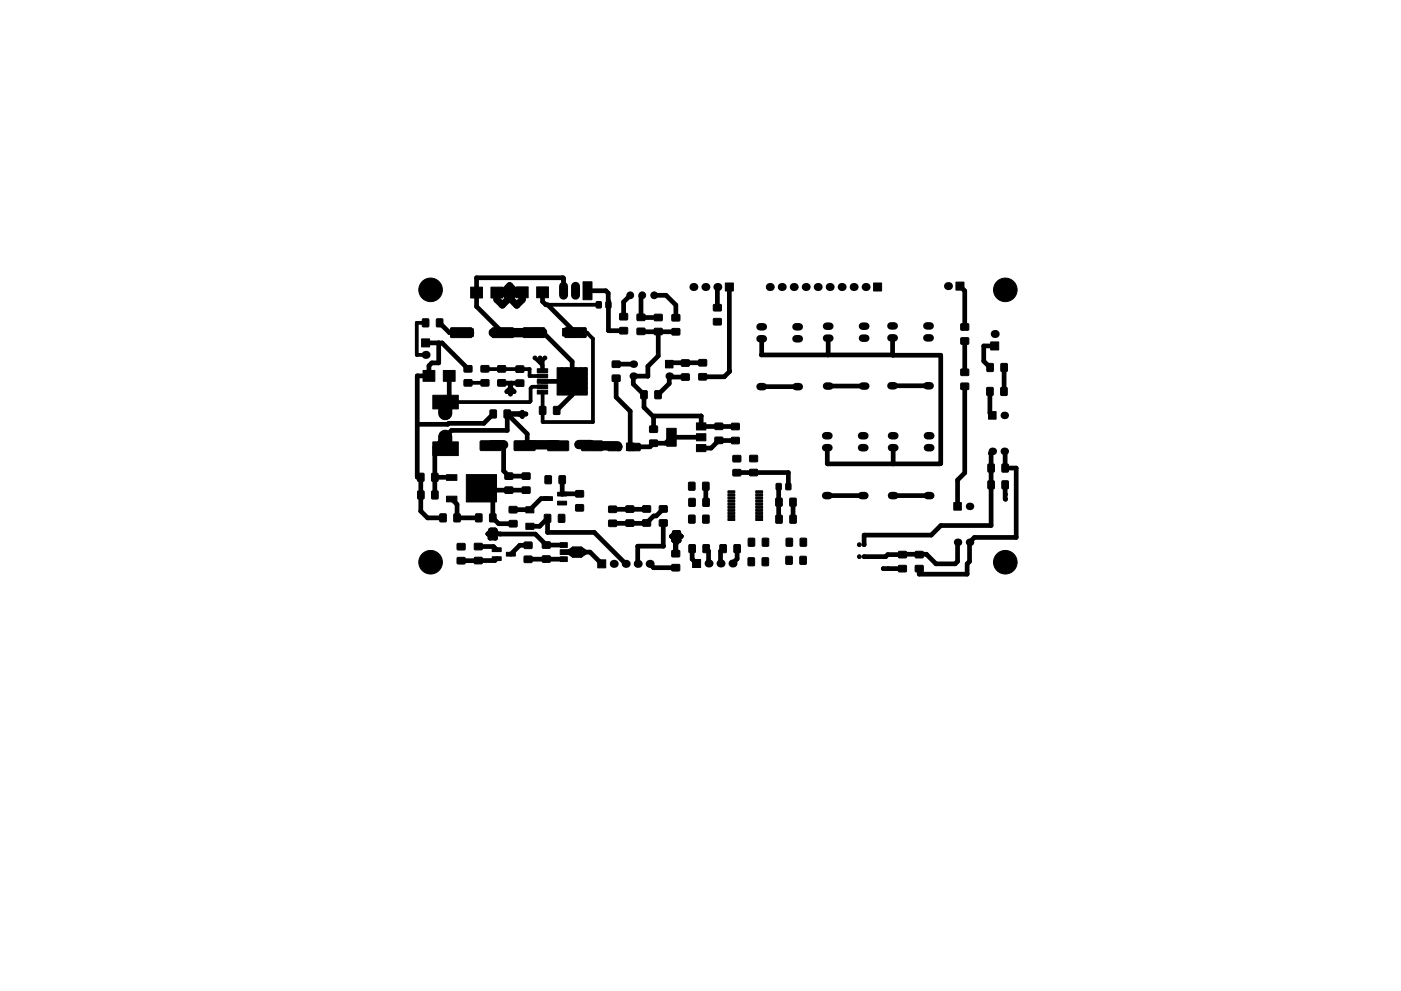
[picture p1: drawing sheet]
<svg xmlns="http://www.w3.org/2000/svg" width="297mm" height="210mm" viewBox="0 0 297 210" stroke-linecap="round" stroke-linejoin="round" font-family="sans-serif">
<g fill="#000" stroke="#000" stroke-width=".21">
<path d="M89.6 67.7h1.3v1.6h-1.3zM89.4 71.9h1.7v1.7h-1.7zM92.6 67.7h1.3l-.1 1.6h-1.2zM95.6 69.6l4.3-.1 .2 .3v1.7l-.3 .1h-4.1l-.2-.2zM98.4 77.6h1.6v1.3h-1.6zM98.8 69.8h1.6v1.6h-1.6zM102 77.6h1.6v1.3h-1.6zM99.8 60.9h2.5v2.3h-2.5zM104.4 69.6l4.3-.1 .2 .3v1.7l-.3 .1h-4.1l-.2-.2zM105.6 77.6h1.5l.1 1.3h-1.6zM104.1 60.9h2.5v2.3h-2.5zM109.4 77.7h1.6v1.2l-1.6 .1z"/>
<path d="M111 69.6l4.4-.1 .1 .2v1.8l-.2 .1h-4.2l-.2-.2zM109.5 60.9h2.5v2.3h-2.5zM113.9 79.4h2.2v.8h-2.2zM113.9 78.2h2.2v.8h-2.2zM113.8 60.9h2.5v2.3h-2.5zM118.1 78h6.4v5.8h-6.4zM119.8 69.6l4.4-.1 .1 .2v1.8l-.2 .1h-4.2l-.2-.2zM119.3 69.7h1.6v1.6h-1.6zM123.6 59.8h1.9v3.8h-1.9zM126.4 64l1.1 .1-.1 1.2h-1zM128.5 64l1 .1v1.2h-1zM129.8 79.6h1.6l.1 1.3h-1.7z"/>
<path d="M129.8 76.6h1.6l.1 1.3h-1.7zM131.4 69.5h1.6v1.3h-1.6zM131.4 66.5h1.6v1.3h-1.6zM135.1 66.7h1.6v1.2l-1.6 .1zM135.1 69.7l1.6-.1v1.3l-1.6 .1zM138.8 66.7h1.5l.1 1.3h-1.6zM138.8 69.7h1.5l.1 1.3h-1.6zM142.5 69.8l1.6-.1v1.3h-1.6zM142.5 66.8h1.6v1.2l-1.6 .1zM141.1 76.5h1.6v1.6h-1.6zM144.5 79.4l1.6-.1v1.3l-1.6 .1zM144.5 76.4h1.6v1.2l-1.6 .1z"/>
<path d="M148.2 79.3h1.6v1.3h-1.6zM148.2 76.3h1.6v1.3h-1.6zM151.3 64.6h1.6v1.3h-1.6zM151.3 67.6h1.6v1.3h-1.6zM153.8 60h1.7v1.7h-1.7zM185.2 60h1.7v1.7h-1.7zM202.7 59.9h1.7v1.7h-1.7zM203.7 68.7h1.6l.1 1.3h-1.6zM203.7 71.7h1.6l.1 1.3h-1.6zM203.7 78.3h1.6l.1 1.3h-1.6zM209.3 77.2h1.3l-.1 1.6h-1.2zM210 72.6h1.7v1.7h-1.7z"/>
<path d="M212.3 77.2h1.2v1.6h-1.3zM89.7 78.6h2.5v2.3h-2.5zM94 78.6h2.5v2.3h-2.5zM91.8 83.9h5.4v2.9h-5.4zM91.8 93.8h5.4v2.9h-5.4zM98.4 80.6h1.6v1.2l-1.6 .1zM101.9 93.6l4.2-.1 .2 .2v1.8l-.3 .1h-4.1l-.1-.2zM102 80.6h1.6v1.2l-1.6 .1zM103.9 87h1.3v1.6h-1.3zM105.6 80.6h1.5l.1 1.3h-1.6zM106.9 87h1.3v1.6h-1.3zM109.1 93.6l4.2-.1 .2 .2v1.8l-.3 .1h-4.1l-.1-.2z"/>
<path d="M109.4 80.6h1.6v1.3h-1.6zM111 93.6h1.6v1.6h-1.6zM113.9 82.8h2.2v.8h-2.2zM113.9 81.7h2.2v.8h-2.2zM113.9 80.5h2.2v.8h-2.2zM114.4 86.3h1.3v1.6h-1.3zM116.2 93.6h4.2l.2 .2v1.7l-.3 .1h-4.1l-.1-.2zM116.9 93.5h1.6v1.6h-1.6zM117.4 86.3h1.3l-.1 1.6h-1.2zM123.4 93.6h4.2l.2 .2v1.7l-.3 .1h-4.1l-.1-.2zM128.9 94.1h2.6l.1 .2v1.2l-.2 .1h-2.4l-.1-.2zM133.1 94.1h2.5l.2 .2-.1 1.2-.2 .1h-2.4l-.1-.2z"/>
<path d="M132.8 94h1.6v1.6h-1.6zM135.9 82.9l1.3 .1v1.6l-1.3-.1zM137.8 90.4h1.6v1.3h-1.6zM137.8 93.4h1.6v1.3h-1.6zM138.9 82.9l1.3 .1-.1 1.6-1.2-.1zM141.4 90.9h2v3.8h-2zM147.7 92h2v1.5h-2zM147.7 94.3h2v1.5h-2zM147.7 89.7h2v1.5h-2zM151.6 92.8h1.6v1.3h-1.6zM151.6 89.8h1.6v1.3h-1.6zM155.1 89.9l1.6-.1v1.3h-1.6z"/>
<path d="M155.1 92.8h1.6v1.3h-1.6zM155.4 99.6h1.6v1.3h-1.6zM155.4 96.7h1.6v1.2l-1.6 .1zM159 99.6h1.6v1.3h-1.6zM159 96.6h1.6v1.3h-1.6zM203.7 81.3h1.6l.1 1.3h-1.6zM209.2 82.3h1.3v1.6l-1.3-.1zM209.5 98.5h1.3v1.6h-1.3zM209.6 87.3h1.6v1.6h-1.6zM212.2 82.3h1.3v1.6l-1.3-.1zM212.5 98.5h1.3l-.1 1.6h-1.2zM88.6 100.5h1.3l-.1 1.6-1.2-.1z"/>
<path d="M88.6 104.2h1.3l-.1 1.6h-1.2zM91.6 100.5h1.2v1.6l-1.3-.1zM91.6 104.2h1.3l-.1 1.6h-1.3zM93.3 109.1h1.3l-.1 1.6h-1.2zM94.7 105.3h2.2v1.2h-2.2zM94.7 100.7h2.2v1.2h-2.2zM96.3 109.1h1.3l-.1 1.6h-1.3zM97 115.3h1.5l.1 1.3h-1.6zM97 118.3h1.5l.1 1.3h-1.6zM98.9 100.7h6.4v5.8h-6.4zM100.6 115.3h1.6v1.3h-1.6zM100.6 118.3h1.6v1.3h-1.6z"/>
<path d="M100.9 109.1h1.3l-.1 1.6h-1.2zM103.8 109.1h1.3v1.6h-1.3zM104.4 116.2h1.9v.8h-1.9zM104.4 118.1h1.9v.8h-1.9zM107.1 100.4h1.6v1.2l-1.6 .1zM107.1 103.4l1.6-.1v1.3l-1.6 .1zM107.4 117.2h1.9v.8h-1.9zM108 110.5h1.6v1.2l-1.6 .1zM108 107.5h1.6v1.3h-1.6zM110.7 103.4l1.6-.1 .1 1.3-1.6 .1zM110.7 100.4h1.6l.1 1.2-1.6 .1zM111.2 115.1l1.5-.1 .1 1.3h-1.6z"/>
<path d="M111.2 118h1.5l.1 1.3h-1.6zM111.5 111h1.7v1.3h-1.7zM111.5 107.5h1.7v1.3h-1.7zM115 115h1.6v1.3h-1.6zM115 118h1.6v1.2l-1.6 .1zM115.5 109.2h1.2v1.6h-1.3zM115.6 101h1.3l-.1 1.6h-1.2zM115.2 105.4h1.9v.8h-1.9zM118.4 109.2h1.3v1.6h-1.3zM118.6 101h1.3l-.1 1.6h-1.3zM118.8 116.6h1.8v1h-1.8zM118.8 118.1h1.5v1h-1.5z"/>
<path d="M118.8 115.1h1.5v1h-1.5zM118.2 104.4h1.9v.8h-1.9zM118.2 106.3h1.9v.8h-1.9zM121.4 116h1.9v2.2h-1.9zM120.4 116.7l1-.7v2.2l-1-.7zM122.1 104.1h1.6v1.3h-1.6zM122.1 107.1h1.6v1.3h-1.6zM123.2 116l.9 .6v1l-.9 .6zM126.7 118.8h1.7v1.7h-1.7zM129.1 110.4h1.6v1.3h-1.6zM129.1 107.4h1.6v1.3h-1.6zM132.7 107.4h1.6l.1 1.2-1.6 .1z"/>
<path d="M132.7 110.3h1.6l.1 1.3h-1.6zM136.3 110.3h1.6v1.3h-1.6zM136.3 107.3h1.6v1.3h-1.6zM139.8 107.3h1.6v1.3h-1.6zM139.8 110.3h1.6v1.3h-1.6zM142.5 119.8h1.6v1.3h-1.6zM142.5 116.8h1.6v1.3h-1.6zM146 102.4h1.3v1.6l-1.3-.1zM146 109.3l1.3 .1v1.6l-1.3-.1zM146.1 105.8h1.3l-.1 1.6h-1.2zM146.1 115.6h1.3v1.6h-1.3zM146.8 118.7h1.7v1.7h-1.7z"/>
<path d="M149 102.4h1.3v1.6l-1.3-.1zM149 109.3l1.3 .1v1.6l-1.3-.1zM149.1 105.8h1.3l-.1 1.6h-1.3zM149.1 115.6h1.3l-.1 1.6h-1.2zM152.7 115.6h1.3l-.1 1.6h-1.2zM154.3 110h1.5v.4h-1.5zM154.3 109.3h1.5v.5h-1.5zM154.3 108.7h1.5v.4h-1.5zM154.3 108h1.5v.5h-1.5zM154.3 107.4h1.5v.4h-1.5zM154.3 106.7h1.5v.5h-1.5zM154.3 106.1h1.5v.4h-1.5z"/>
<path d="M154.3 105.4h1.5v.5h-1.5zM154.3 104.8h1.5v.4h-1.5zM154.3 104.1h1.5v.5h-1.5zM155.6 115.6h1.3v1.6h-1.3zM158.6 118.4h1.3v1.6h-1.3zM158.7 114.2l1.3 .1-.1 1.6-1.2-.1zM160.2 104.1h1.5v.5h-1.5zM160.2 104.8h1.5v.4h-1.5zM160.2 105.4h1.5v.5h-1.5zM160.2 106.1h1.5v.4h-1.5zM160.2 106.7h1.5v.5h-1.5zM160.2 107.4h1.5v.4h-1.5z"/>
<path d="M160.2 108h1.5v.5h-1.5zM160.2 108.7h1.5v.4h-1.5zM160.2 109.3h1.5v.5h-1.5zM160.2 110h1.5v.4h-1.5zM161.6 118.4h1.3v1.6h-1.3zM161.7 114.2l1.2 .1v1.6l-1.3-.1zM164.5 105.7l1.3 .1v1.6l-1.3-.1zM164.5 109.4h1.3v1.6l-1.3-.1zM164.6 102.6h1v1.3h-1zM166.6 102.6h1.1l-.1 1.3h-1zM166.7 118.1h1.2v1.6h-1.3zM166.7 114.2l1.3 .1v1.6l-1.3-.1z"/>
<path d="M167.5 105.7l1.3 .1v1.6l-1.3-.1zM167.5 109.4h1.3v1.6l-1.3-.1zM169.6 118.1h1.3v1.6h-1.3zM169.7 114.2l1.3 .1-.1 1.6-1.2-.1zM190.5 117h1.6l.1 1.3h-1.6zM190.5 120h1.6l.1 1.3h-1.6zM194.1 117h1.6v1.3h-1.6zM194.1 120h1.6v1.3h-1.6zM202.2 106.6h1.6v1.6h-1.6zM209.5 102.1h1.3v1.6l-1.3-.1zM212.5 102.1h1.3l-.1 1.6-1.2-.1z"/>
<circle cx="91.3" cy="61.5" r="2.5"/>
<circle cx="104.6" cy="70.6" r=".8"/>
<circle cx="106.5" cy="64.7" r=".6"/>
<circle cx="108.1" cy="60.6" r=".6"/>
<circle cx="108.1" cy="63.3" r=".6"/>
<circle cx="108.1" cy="61.9" r=".6"/>
<circle cx="109.6" cy="64.7" r=".6"/>
<circle cx="113.4" cy="75.9" r=".4"/>
<circle cx="114.5" cy="75.9" r=".4"/>
<circle cx="115.1" cy="70.5" r=".8"/>
<circle cx="115.5" cy="75.9" r=".4"/>
<circle cx="119.1" cy="78.4" r=".4"/>
<circle cx="119.1" cy="79.4" r=".4"/>
<circle cx="120.1" cy="79.4" r=".4"/>
<circle cx="120.1" cy="78.4" r=".4"/>
<circle cx="121.1" cy="78.4" r=".4"/>
<circle cx="121.1" cy="79.4" r=".4"/>
<circle cx="122.1" cy="78.4" r=".4"/>
<circle cx="122.1" cy="79.4" r=".4"/>
<circle cx="123.1" cy="79.4" r=".4"/>
<circle cx="123.1" cy="78.4" r=".4"/>
<circle cx="124.1" cy="78.4" r=".4"/>
<circle cx="124.1" cy="79.4" r=".4"/>
<circle cx="133.6" cy="62.7" r=".72"/>
<circle cx="136.2" cy="62.7" r=".72"/>
<circle cx="138.7" cy="62.7" r=".72"/>
<circle cx="213.1" cy="61.5" r="2.5"/>
<circle cx="94.4" cy="87.7" r="1.3"/>
<circle cx="94.4" cy="92.7" r="1.3"/>
<circle cx="106.8" cy="94.4" r=".8"/>
<circle cx="107.5" cy="83.1" r=".4"/>
<circle cx="108.2" cy="82.7" r=".4"/>
<circle cx="108.2" cy="83.6" r=".4"/>
<circle cx="109" cy="83.1" r=".4"/>
<circle cx="110" cy="87.9" r=".4"/>
<circle cx="110.7" cy="88.4" r=".4"/>
<circle cx="110.7" cy="87.5" r=".4"/>
<circle cx="111.5" cy="87.9" r=".4"/>
<circle cx="119.1" cy="83.3" r=".4"/>
<circle cx="119.1" cy="82.3" r=".4"/>
<circle cx="119.1" cy="80.3" r=".4"/>
<circle cx="119.2" cy="81.3" r=".4"/>
<circle cx="120.1" cy="83.3" r=".4"/>
<circle cx="120.1" cy="82.3" r=".4"/>
<circle cx="120.1" cy="80.3" r=".4"/>
<circle cx="120.2" cy="81.3" r=".4"/>
<circle cx="121.1" cy="83.3" r=".4"/>
<circle cx="121.1" cy="82.3" r=".4"/>
<circle cx="121.1" cy="80.3" r=".4"/>
<circle cx="121.2" cy="81.3" r=".4"/>
<circle cx="122.1" cy="83.3" r=".4"/>
<circle cx="122.1" cy="80.3" r=".4"/>
<circle cx="122.1" cy="82.3" r=".4"/>
<circle cx="122.1" cy="81.3" r=".4"/>
<circle cx="122.7" cy="94.3" r=".8"/>
<circle cx="123.1" cy="83.3" r=".4"/>
<circle cx="123.1" cy="82.3" r=".4"/>
<circle cx="123.1" cy="80.3" r=".4"/>
<circle cx="123.1" cy="81.3" r=".4"/>
<circle cx="124.1" cy="83.3" r=".4"/>
<circle cx="124.1" cy="80.3" r=".4"/>
<circle cx="124.1" cy="82.3" r=".4"/>
<circle cx="124.1" cy="81.3" r=".4"/>
<circle cx="131.1" cy="94.8" r=".8"/>
<circle cx="91.3" cy="119.3" r="2.5"/>
<circle cx="100.5" cy="104.1" r=".4"/>
<circle cx="100.5" cy="102.1" r=".4"/>
<circle cx="100.5" cy="105.2" r=".4"/>
<circle cx="100.5" cy="103.1" r=".4"/>
<circle cx="101.5" cy="102.1" r=".4"/>
<circle cx="101.5" cy="105.2" r=".4"/>
<circle cx="101.5" cy="103.1" r=".4"/>
<circle cx="101.5" cy="104.1" r=".4"/>
<circle cx="102.6" cy="102.1" r=".4"/>
<circle cx="102.6" cy="105.1" r=".4"/>
<circle cx="102.6" cy="104.1" r=".4"/>
<circle cx="102.6" cy="103.1" r=".4"/>
<circle cx="103.5" cy="113.3" r=".4"/>
<circle cx="103.6" cy="102.1" r=".4"/>
<circle cx="103.6" cy="103.1" r=".4"/>
<circle cx="103.6" cy="105.1" r=".4"/>
<circle cx="103.6" cy="104.1" r=".4"/>
<circle cx="103.9" cy="114.2" r=".4"/>
<circle cx="104" cy="112.5" r=".4"/>
<circle cx="104.5" cy="113.3" r=".4"/>
<circle cx="105" cy="112.5" r=".4"/>
<circle cx="105" cy="114.2" r=".4"/>
<circle cx="105.5" cy="113.3" r=".4"/>
<circle cx="142.4" cy="113.8" r=".4"/>
<circle cx="142.8" cy="114.7" r=".4"/>
<circle cx="143" cy="113" r=".4"/>
<circle cx="143.4" cy="113.8" r=".4"/>
<circle cx="143.9" cy="113" r=".4"/>
<circle cx="144" cy="114.7" r=".4"/>
<circle cx="144.4" cy="113.8" r=".4"/>
<circle cx="182.2" cy="118.1" r=".4"/>
<circle cx="182.2" cy="115.6" r=".4"/>
<circle cx="183.2" cy="118.1" r=".4"/>
<circle cx="183.2" cy="115.6" r=".4"/>
<circle cx="213.1" cy="119.3" r="2.5"/>
<circle cx="213.2" cy="104.9" r=".4"/>
<circle cx="213.2" cy="105.9" r=".4"/>
<circle cx="187.3" cy="120.6" r=".4"/>
<circle cx="188.3" cy="120.6" r=".4"/>
</g>
<path d="M119.5 60.7v1.9M122 60.7v1.9" fill="none" stroke="#000" stroke-width="1.9"/>
<g fill="#000">
<circle cx="90.2" cy="75.3" r=".85"/>
<circle cx="134.3" cy="79.8" r=".8"/>
<circle cx="134.3" cy="77.3" r=".8"/>
<circle cx="141.9" cy="79.8" r=".8"/>
<circle cx="147" cy="60.9" r=".85"/>
<circle cx="149.6" cy="60.9" r=".85"/>
<circle cx="152.1" cy="60.9" r=".85"/>
<circle cx="163.2" cy="60.9" r=".85"/>
<circle cx="165.7" cy="60.9" r=".85"/>
<circle cx="168.3" cy="60.9" r=".85"/>
<circle cx="170.8" cy="60.9" r=".85"/>
<circle cx="173.4" cy="60.9" r=".85"/>
<circle cx="175.9" cy="60.9" r=".85"/>
<circle cx="178.4" cy="60.9" r=".85"/>
<circle cx="181" cy="60.9" r=".85"/>
<circle cx="183.5" cy="60.9" r=".85"/>
<circle cx="201" cy="60.7" r=".85"/>
<circle cx="210.9" cy="70.9" r=".85"/>
<circle cx="210.4" cy="95.8" r=".8"/>
<circle cx="212.9" cy="88.1" r=".8"/>
<circle cx="212.9" cy="95.8" r=".8"/>
<circle cx="130.1" cy="119.6" r=".85"/>
<circle cx="132.7" cy="119.6" r=".85"/>
<circle cx="135.2" cy="119.6" r=".85"/>
<circle cx="137.7" cy="119.6" r=".85"/>
<circle cx="150.2" cy="119.6" r=".85"/>
<circle cx="152.8" cy="119.6" r=".85"/>
<circle cx="155.3" cy="119.6" r=".85"/>
<circle cx="203" cy="115.1" r=".8"/>
<circle cx="205.6" cy="115.1" r=".8"/>
<circle cx="205.6" cy="107.4" r=".8"/>
</g>
<g fill="none" stroke="#000" stroke-width="1.6">
<path d="M161.1 71.9h.7M161.1 69.3h.7M168.8 71.9h.7M168.8 69.3h.7M175.2 71.7h.7M175.2 69.2h.7M182.9 71.7h.7M182.9 69.2h.7M188.9 71.7h.7M188.9 69.1h.7M196.5 71.7h.7M196.5 69.1h.7"/>
<path d="M161.1 82h.7M168.8 82h.7M175 95h.7M175 92.5h.7M175.2 81.9h.7M182.7 95h.7M182.7 92.5h.7M182.9 81.9h.7M188.9 81.8h.7M189 95h.7M189 92.5h.7M196.5 81.8h.7"/>
<path d="M196.6 95h.7M196.6 92.5h.7M175 105.2h.7M182.7 105.2h.7M189 105.2h.7M196.6 105.2h.7"/>
</g>
<g fill="none" stroke="#000" stroke-width="1">
<path d="M119.5 59.4h.1M119.5 58.9v2.8M119.5 59.1l-.2-.2h-18.3v6.1l5.6 5.6M88.5 79.8v21.4h.7M88.5 79.8h.1M90.2 72.8h3.5l5.5 5.5M93 72.8h.1M93 72.8v4.2h-1.4l-.7 .6v2.2h-2.4M93.2 68.5l2.1 2.1h2.5M95.2 79.8v4.7M104.6 70.6h.1M113.2 70.6h.1"/>
<path d="M115 70.6l.1-.1 6.2 6.2v7.1l-3.3 3.3M115 62v2l.7 .7h.4l5.9 5.9M124.6 61.7h3.8l.6 .5v7.9l3.2 .1M130.6 77.3h.1M130.6 77.3h3.7M133.6 62.7l-1.4 1.4v3.1M135.9 70.3l7.4 .1M136.2 62.7l-.3 .2v4.4l3.7 .1M138.7 62.7h2.5l2.1 2v2.7M139.6 70.3v5.2l-2.2 2.2v2.1h-3.1v1.7l2.2 2.3v2.6l2.1 2M145.3 80h-3.2l-.2-.2v1.6l-2.4 2.4M149 77h-6.8l-.3 .3"/>
<path d="M152.1 60.9v4.4M154.6 60.9l.1 17.9-1.1 1.1h-4.6M161.5 71.9l-.1 3.4h27.8M175.6 71.7l-.1 3.6M189.2 71.7v3.6M189.2 75.3l10.3 .1v23h-24l-.1-3.4M203.5 60.7l1 1v7.7M204.5 72.3v6.7M210.9 73.4h-2.3v3.2l1.3 1.4M212.9 78v5.1M94.4 95.1l.1 .1M104.2 94.4l-.2 .2"/>
<path d="M104.6 87.8l-2 2h-7.5l-.2 .2h-6.4M106.4 81.2l3.8 .1M106.8 94.4v5.5l1.1 1.1h3.6M107.5 83.1l.7-.8 .8 .8M107.5 87.8l4.3 4.3v2.3h-.4l-.2 .2M107.5 87.8h4M107.5 87.8v3.5h-11.8l-3.5 3.6v10.1M108.4 81.3l-.2 .2v2.1M110.2 87.8l.5 .6M110.7 87.5l-.3 .3M111.5 87.8v.1M115 80.9h6.3"/>
<path d="M117.7 94.4l.3 .2h.3M125.3 94.3l.2 .3M130.6 80.2v4.1l3 2.9v7.6h4.2l.8-.8h2.5l1.3-1.2h6.3M130.9 94.6l.2 .2M134.3 94.8h.1M138.6 88.4v2.7M148.7 88.3h.1M148.7 88.3h-9.9l-.2 .1M148.7 88.3v2.2M148.7 90.5h.1M148.7 90.5h7.2M155.9 93.5l-3.5-.1-1.6 1.7h-2.1"/>
<path d="M161.5 82h7.6M175.6 81.9h7.6M189.2 81.8h7.7M189.4 95v3.4M196.6 92.5h.4M204.5 82v18.3l-1.5 1.5v5.6M209.9 83.1v4.5l.5 .5M210.1 96v15.5h-10.6l-2.1 2h-14.2v2.1M210.4 95.8l-.4 .4M212.9 95.8l.2 .1v3.4h2.4v14.7h-8.9l-1 1.1v4l-.5 .5v2.2h-10.2v-1.2M89.2 101.2v.1M89.2 101.3v7.1l1.5 1.5h3.2"/>
<path d="M92.2 101.3h3.6M95.8 105.9l1.1 1.1v2.9h4.6M101.4 118.9v.1M101.4 116h3.2l.7 .6M102.1 103.6l2.4 2.4v3.9l1.2 1.2h3.1M102.5 104h9M103.5 113.3h10l2.3 2.3h3.7M104.3 112.5l-.8 .8M104.7 112.5l.8 .8M104.8 113.3l-.9 .9M105 112.5h-1l.5 .4v.7l.5 .6h-.7l-.8-.9M105 112.5v1.6"/>
<path d="M105 112.5l-.5 .5M105.3 118.5l-.4 .4-7.1 .1M112 115.7h-1.8l-1.9 1.9M112.3 111.7h2.1l1.7-1.7v3h9.9l6.7 6.6M116.2 105.8h-1.5l-2.4 2.4-3.5-.1M119.2 101.8v3h3.7M119.5 118.6l-7.5 .1M119.7 117.1h5.4l2.5 2.5M137.1 107.9l-.1 .2h-7.1M137.7 119.6l.9 .8h4.7M140.6 108l-1.5 1.5h-.5l-1.6 1.5h-7.1h.1M140.6 111l.1 4.9h-5.5v3.7"/>
<path d="M142.4 113.8h2M142.4 113.8l.9 .9M143.2 113l-.8 .8M143.3 114.7h.7M143.3 114.7v2.8M143.6 113l.8 .8M143.7 113.8l-.9 .9 .5 .4M143.9 113h-.9l.4 .4v.7l.6 .6M143.9 113v1.6M143.9 113l-.5 .5M144 114.7l-.7 .7M144.4 113.8l-1.1 1.1"/>
<path d="M146.7 116.4v2.2l1 1M149.6 103.2l.1 3.4M149.7 116.4l.5 .5v2.7M153.3 116.4l-.5 .5v2.7M156.2 100.3h10.9v2.9M156.3 116.4v2.2l-1 1M165.1 103.2l.1 7M168.1 106.5v.1M168.1 106.6v3.6M175.4 105.2h7.6M189.4 105.2h7.6M203 115.1v4l-.5 .5h-4l-2.1-2-8.2 .1-.4 .4h-4.6"/>
<path d="M213.1 102.9l.1 3M187.3 120.6h4"/>
</g>
<g fill="none" stroke="#000" stroke-width=".8">
<path d="M88.4 75.3h.1M88.4 75.3h1.8M90.2 68.5h-1.8v6.8M99.6 70.6h.1M102.8 78.2l9.5 .1v1.5h2.7M105.4 62l1.2 .1M106.5 64.7h.1M108.1 60.6v2.6M108.1 61.9l2.6 .2M113.4 75.9l1.6 1.6M114.5 75.9l.5 .6M115 76.5v2.1"/>
<path d="M115.5 75.9l-.5 .6M115.7 64.7h11.2M120.1 70.5l.1 .1M122 70.6h2.4l1.3 1.3v17.6h-10.6l-.1-6.3M95.2 84.5l-.8 .9M99.2 81.2h.1M99.2 81.2h3.6M115 82.1h-2.2l-.3 .3v2.7l-.2 .2h-17.8"/>
</g>
<path d="M97.8 70.6h1.8M104.6 70.6h8.6M113.2 70.6h1.8M120.2 70.6h1.8M104.2 94.4h2.6M111.8 94.4h5.9M122.7 94.3h2.6M125.5 94.6h5.4" fill="none" stroke="#000" stroke-width="2"/>
<path d="M94.4 85.4v2.3M94.4 92.7v2.4" fill="none" stroke="#000" stroke-width="3"/>
<path d="M105.3 62.1l5.4-.1v1.6l-1.1 1.1-1.5-1.5M108.1 60.6l-1.5 1.5M108.1 60.6l1.3 1.4M108.1 60.6v2.6l-1.6 1.5-1.2-1.1v-1.5M109.4 62l-1.3 1.3-1.3-1.2h-1.5" fill="none" stroke="#000" stroke-width="1.5"/>
</svg>
